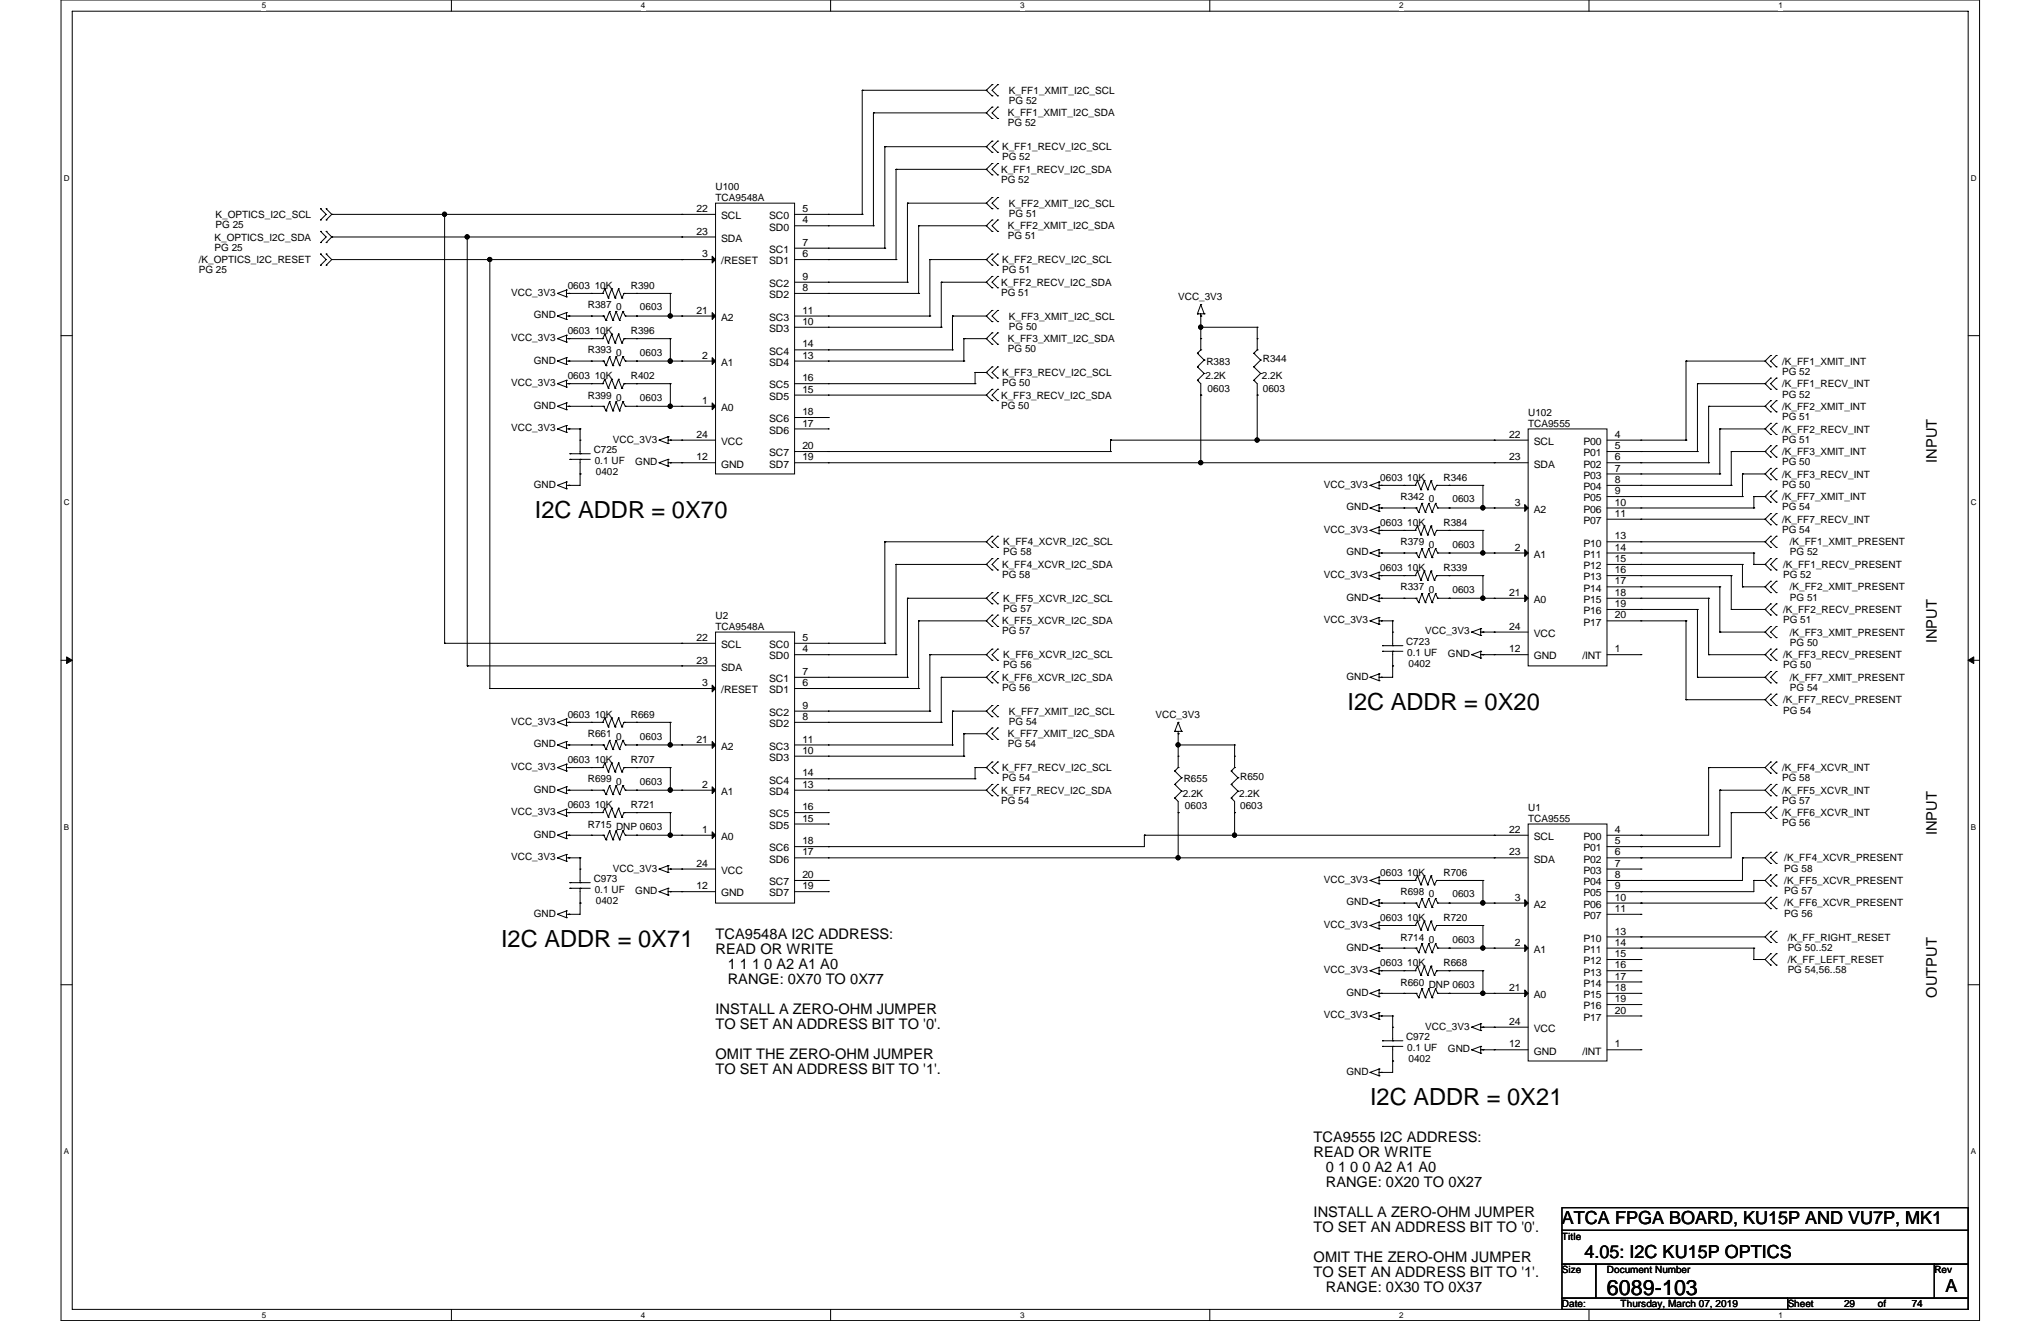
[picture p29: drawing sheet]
<svg xmlns="http://www.w3.org/2000/svg" width="432mm" height="279mm" viewBox="0 0 432 279" stroke-linecap="round" stroke-linejoin="round" font-family="sans-serif">
<defs><g id="words">
<g font-size="5">
<text x="113.2" y="109.5">I2C ADDR = 0X70</text>
<text x="285.1" y="150.1">I2C ADDR = 0X20</text>
<text x="106" y="200.2">I2C ADDR = 0X71</text>
<text x="289.9" y="233.7">I2C ADDR = 0X21</text>
</g>
<text font-size="4.5" x="340" y="273.9">6089-103</text>
<g font-size="3.8">
<text x="330.5" y="258.8">ATCA FPGA BOARD, KU15P AND VU7P, MK1</text>
<text x="335.2" y="266">4.05: I2C KU15P OPTICS</text>
<text x="411.6" y="273.2">A</text>
</g>
<g font-size="3.1">
<text x="409.7" y="97.9" transform="rotate(-90 409.7 97.9)">INPUT</text>
<text x="409.7" y="136.1" transform="rotate(-90 409.7 136.1)">INPUT</text>
<text x="409.7" y="176.7" transform="rotate(-90 409.7 176.7)">INPUT</text>
<text x="151.4" y="198.5">TCA9548A I2C ADDRESS:</text>
<text x="151.4" y="201.7">READ OR WRITE</text>
<text x="154" y="204.9">1 1 1 0 A2 A1 A0</text>
<text x="154" y="208.1">RANGE: 0X70 TO 0X77</text>
<text x="151.4" y="214.4">INSTALL A ZERO-OHM JUMPER</text>
<text x="409.7" y="211" transform="rotate(-90 409.7 211)">OUTPUT</text>
<text x="151.4" y="217.6">TO SET AN ADDRESS BIT TO '0'.</text>
<text x="151.4" y="223.9">OMIT THE ZERO-OHM JUMPER</text>
<text x="151.4" y="227.1">TO SET AN ADDRESS BIT TO '1'.</text>
<text x="277.9" y="241.6">TCA9555 I2C ADDRESS:</text>
<text x="277.9" y="244.7">READ OR WRITE</text>
<text x="280.5" y="247.9">0 1 0 0 A2 A1 A0</text>
<text x="280.5" y="251.1">RANGE: 0X20 TO 0X27</text>
<text x="277.9" y="257.4">INSTALL A ZERO-OHM JUMPER</text>
<text x="277.9" y="260.6">TO SET AN ADDRESS BIT TO '0'.</text>
<text x="277.9" y="267">OMIT THE ZERO-OHM JUMPER</text>
<text x="277.9" y="270.1">TO SET AN ADDRESS BIT TO '1'.</text>
<text x="280.5" y="273.3">RANGE: 0X30 TO 0X37</text>
</g>
<g font-size="2.2">
<text x="147.4" y="44.8">22</text>
<text x="152.6" y="46.4">SCL</text>
<text x="162.7" y="46.4">SC0</text>
<text x="169.8" y="47.2">4</text>
<text x="169.8" y="44.8">5</text>
<text x="147.4" y="49.6">23</text>
<text x="152.6" y="51.1">SDA</text>
<text x="162.7" y="48.8">SD0</text>
<text x="162.7" y="53.5">SC1</text>
<text x="169.8" y="52">7</text>
<text x="148.5" y="54.4">3</text>
<text x="152.6" y="55.9">/RESET</text>
<text x="162.7" y="55.9">SD1</text>
<text x="169.8" y="54.4">6</text>
<text x="169.8" y="59.2">9</text>
<text x="162.7" y="63.1">SD2</text>
<text x="162.7" y="60.7">SC2</text>
<text x="169.8" y="61.6">8</text>
<text x="147.4" y="66.3">21</text>
<text x="152.6" y="67.9">A2</text>
<text x="162.7" y="70.2">SD3</text>
<text x="162.7" y="67.9">SC3</text>
<text x="169.8" y="68.7">10</text>
<text x="169.8" y="66.3">11</text>
<text x="148.5" y="75.9">2</text>
<text x="152.6" y="77.4">A1</text>
<text x="162.7" y="77.4">SD4</text>
<text x="162.7" y="75">SC4</text>
<text x="169.8" y="75.9">13</text>
<text x="169.8" y="73.5">14</text>
<text x="162.7" y="82.2">SC5</text>
<text x="169.8" y="83.1">15</text>
<text x="169.8" y="80.6">16</text>
<text x="148.5" y="85.4">1</text>
<text x="152.6" y="87">A0</text>
<text x="162.7" y="84.6">SD5</text>
<text x="162.7" y="89.3">SC6</text>
<text x="169.8" y="87.8">18</text>
<text x="147.4" y="92.6">24</text>
<text x="152.6" y="94.1">VCC</text>
<text x="162.7" y="91.7">SD6</text>
<text x="169.8" y="90.2">17</text>
<text x="169.8" y="95">20</text>
<text x="319.3" y="92.6">22</text>
<text x="324.5" y="94.1">SCL</text>
<text x="335" y="94.1">P00</text>
<text x="341.6" y="95">5</text>
<text x="341.6" y="92.6">4</text>
<text x="147.4" y="97.4">12</text>
<text x="152.6" y="98.9">GND</text>
<text x="162.7" y="98.9">SD7</text>
<text x="162.7" y="96.5">SC7</text>
<text x="169.8" y="97.4">19</text>
<text x="319.3" y="97.4">23</text>
<text x="324.5" y="98.9">SDA</text>
<text x="335" y="96.5">P01</text>
<text x="335" y="101.3">P03</text>
<text x="335" y="98.9">P02</text>
<text x="341.6" y="99.7">7</text>
<text x="341.6" y="97.4">6</text>
<text x="320.5" y="106.9">3</text>
<text x="335" y="106">P05</text>
<text x="335" y="103.7">P04</text>
<text x="341.6" y="104.5">9</text>
<text x="341.6" y="102.2">8</text>
<text x="341.6" y="106.9">10</text>
<text x="324.5" y="108.5">A2</text>
<text x="335" y="110.8">P07</text>
<text x="335" y="108.5">P06</text>
<text x="341.6" y="109.3">11</text>
<text x="320.5" y="116.5">2</text>
<text x="324.5" y="118">A1</text>
<text x="335" y="118">P11</text>
<text x="335" y="115.6">P10</text>
<text x="341.6" y="116.5">14</text>
<text x="341.6" y="114.1">13</text>
<text x="341.6" y="118.9">15</text>
<text x="335" y="122.8">P13</text>
<text x="335" y="120.4">P12</text>
<text x="335" y="125.1">P14</text>
<text x="341.6" y="121.2">16</text>
<text x="341.6" y="123.6">17</text>
<text x="319.3" y="126">21</text>
<text x="324.5" y="127.6">A0</text>
<text x="335" y="127.6">P15</text>
<text x="335" y="129.9">P16</text>
<text x="341.6" y="126">18</text>
<text x="341.6" y="130.8">20</text>
<text x="341.6" y="128.4">19</text>
<text x="147.4" y="135.6">22</text>
<text x="152.6" y="137.1">SCL</text>
<text x="162.7" y="137.1">SC0</text>
<text x="169.8" y="138">4</text>
<text x="169.8" y="135.6">5</text>
<text x="319.3" y="133.2">24</text>
<text x="319.3" y="138">12</text>
<text x="324.5" y="134.7">VCC</text>
<text x="335" y="132.3">P17</text>
<text x="341.6" y="138">1</text>
<text x="147.4" y="140.3">23</text>
<text x="152.6" y="141.9">SDA</text>
<text x="162.7" y="139.5">SD0</text>
<text x="169.8" y="142.7">7</text>
<text x="324.5" y="139.5">GND</text>
<text x="334.8" y="139.5">/INT</text>
<text x="148.5" y="145.1">3</text>
<text x="152.6" y="146.6">/RESET</text>
<text x="162.7" y="146.6">SD1</text>
<text x="162.7" y="144.3">SC1</text>
<text x="169.8" y="145.1">6</text>
<text x="169.8" y="149.9">9</text>
<text x="162.7" y="153.8">SD2</text>
<text x="162.7" y="151.4">SC2</text>
<text x="169.8" y="152.3">8</text>
<text x="147.4" y="157.1">21</text>
<text x="152.6" y="158.6">A2</text>
<text x="162.7" y="161">SD3</text>
<text x="162.7" y="158.6">SC3</text>
<text x="169.8" y="159.4">10</text>
<text x="169.8" y="157.1">11</text>
<text x="148.5" y="166.6">2</text>
<text x="162.7" y="165.7">SC4</text>
<text x="169.8" y="166.6">13</text>
<text x="169.8" y="164.2">14</text>
<text x="152.6" y="168.1">A1</text>
<text x="162.7" y="168.1">SD4</text>
<text x="162.7" y="172.9">SC5</text>
<text x="169.8" y="173.8">15</text>
<text x="169.8" y="171.4">16</text>
<text x="148.5" y="176.1">1</text>
<text x="152.6" y="177.7">A0</text>
<text x="162.7" y="175.3">SD5</text>
<text x="169.8" y="178.6">18</text>
<text x="319.3" y="176.1">22</text>
<text x="324.5" y="177.7">SCL</text>
<text x="335" y="177.7">P00</text>
<text x="341.6" y="178.6">5</text>
<text x="341.6" y="176.1">4</text>
<text x="147.4" y="183.3">24</text>
<text x="152.6" y="184.8">VCC</text>
<text x="162.7" y="182.5">SD6</text>
<text x="162.7" y="180.1">SC6</text>
<text x="169.8" y="180.9">17</text>
<text x="169.8" y="185.7">20</text>
<text x="319.3" y="180.9">23</text>
<text x="324.5" y="182.5">SDA</text>
<text x="335" y="180.1">P01</text>
<text x="335" y="184.8">P03</text>
<text x="335" y="182.5">P02</text>
<text x="341.6" y="183.3">7</text>
<text x="341.6" y="180.9">6</text>
<text x="341.6" y="185.7">8</text>
<text x="147.4" y="188.1">12</text>
<text x="152.6" y="189.6">GND</text>
<text x="162.7" y="189.6">SD7</text>
<text x="162.7" y="187.2">SC7</text>
<text x="169.8" y="188.1">19</text>
<text x="320.5" y="190.5">3</text>
<text x="335" y="189.6">P05</text>
<text x="335" y="187.2">P04</text>
<text x="341.6" y="188.1">9</text>
<text x="341.6" y="190.5">10</text>
<text x="324.5" y="192">A2</text>
<text x="335" y="194.4">P07</text>
<text x="335" y="192">P06</text>
<text x="341.6" y="192.9">11</text>
<text x="341.6" y="197.7">13</text>
<text x="320.5" y="200">2</text>
<text x="324.5" y="201.5">A1</text>
<text x="335" y="201.5">P11</text>
<text x="335" y="199.2">P10</text>
<text x="335" y="204">P12</text>
<text x="341.6" y="200">14</text>
<text x="341.6" y="202.4">15</text>
<text x="319.3" y="209.6">21</text>
<text x="335" y="206.3">P13</text>
<text x="335" y="208.7">P14</text>
<text x="341.6" y="204.8">16</text>
<text x="341.6" y="209.6">18</text>
<text x="341.6" y="207.2">17</text>
<text x="324.5" y="211.1">A0</text>
<text x="335" y="211.1">P15</text>
<text x="335" y="215.9">P17</text>
<text x="335" y="213.5">P16</text>
<text x="341.6" y="214.4">20</text>
<text x="341.6" y="212">19</text>
<text x="319.3" y="216.7">24</text>
<text x="319.3" y="221.5">12</text>
<text x="324.5" y="218.3">VCC</text>
<text x="341.6" y="221.5">1</text>
<text x="324.5" y="223.1">GND</text>
<text x="334.8" y="223.1">/INT</text>
</g>
<g font-size="2.1">
<text x="213.4" y="19.9">K_FF1_XMIT_I2C_SCL</text>
<text x="213.4" y="22">PG 52</text>
<text x="213.2" y="24.6">K_FF1_XMIT_I2C_SDA</text>
<text x="213.2" y="26.8">PG 52</text>
<text x="212" y="31.8">K_FF1_RECV_I2C_SCL</text>
<text x="212" y="33.9">PG 52</text>
<text x="151.4" y="40.1">U100</text>
<text x="211.8" y="36.5">K_FF1_RECV_I2C_SDA</text>
<text x="211.8" y="38.7">PG 52</text>
<text x="45.6" y="46.1">K_OPTICS_I2C_SCL</text>
<text x="151.4" y="42.5">TCA9548A</text>
<text x="213.4" y="43.7">K_FF2_XMIT_I2C_SCL</text>
<text x="213.4" y="45.8">PG 51</text>
<text x="45.4" y="50.9">K_OPTICS_I2C_SDA</text>
<text x="45.4" y="53">PG 25</text>
<text x="45.6" y="48.3">PG 25</text>
<text x="213.2" y="48.5">K_FF2_XMIT_I2C_SDA</text>
<text x="213.2" y="50.6">PG 51</text>
<text x="42" y="55.7">/K_OPTICS_I2C_RESET</text>
<text x="42" y="57.8">PG 25</text>
<text x="212" y="55.7">K_FF2_RECV_I2C_SCL</text>
<text x="212" y="57.8">PG 51</text>
<text x="108.2" y="62.6">VCC_3V3</text>
<text x="120.1" y="61.1">0603</text>
<text x="124.4" y="65.2">R387</text>
<text x="125.8" y="61.1">10K</text>
<text x="130.3" y="65.7">0</text>
<text x="133.5" y="61.1">R390</text>
<text x="135.4" y="65.7">0603</text>
<text x="211.8" y="60.4">K_FF2_RECV_I2C_SDA</text>
<text x="211.8" y="62.6">PG 51</text>
<text x="249.3" y="63.5">VCC_3V3</text>
<text x="112.9" y="67.4">GND</text>
<text x="120.1" y="70.7">0603</text>
<text x="125.8" y="70.7">10K</text>
<text x="133.5" y="70.7">R396</text>
<text x="213.4" y="67.6">K_FF3_XMIT_I2C_SCL</text>
<text x="213.4" y="69.7">PG 50</text>
<text x="108.2" y="72.1">VCC_3V3</text>
<text x="112.9" y="76.9">GND</text>
<text x="124.4" y="74.8">R393</text>
<text x="130.3" y="75.2">0</text>
<text x="135.4" y="75.2">0603</text>
<text x="213.2" y="72.3">K_FF3_XMIT_I2C_SDA</text>
<text x="213.2" y="74.5">PG 50</text>
<text x="255.2" y="77.1">R383</text>
<text x="267.2" y="76.7">R344</text>
<text x="377" y="77.1">/K_FF1_XMIT_INT</text>
<text x="108.2" y="81.7">VCC_3V3</text>
<text x="120.1" y="80.3">0603</text>
<text x="125.8" y="80.3">10K</text>
<text x="133.5" y="80.3">R402</text>
<text x="212" y="79.5">K_FF3_RECV_I2C_SCL</text>
<text x="212" y="81.7">PG 50</text>
<text x="255" y="80.3">2.2K</text>
<text x="255.5" y="82.9">0603</text>
<text x="267" y="80.3">2.2K</text>
<text x="267.2" y="82.9">0603</text>
<text x="377" y="79.3">PG 52</text>
<text x="377" y="81.9">/K_FF1_RECV_INT</text>
<text x="112.9" y="86.4">GND</text>
<text x="124.4" y="84.3">R399</text>
<text x="130.3" y="84.8">0</text>
<text x="135.4" y="84.8">0603</text>
<text x="211.8" y="84.3">K_FF3_RECV_I2C_SDA</text>
<text x="211.8" y="86.4">PG 50</text>
<text x="323.3" y="87.9">U102</text>
<text x="377" y="84.1">PG 52</text>
<text x="377" y="86.7">/K_FF2_XMIT_INT</text>
<text x="377" y="88.9">PG 51</text>
<text x="108.2" y="91.2">VCC_3V3</text>
<text x="125.6" y="95.8">C725</text>
<text x="129.7" y="93.6">VCC_3V3</text>
<text x="323.3" y="90.3">TCA9555</text>
<text x="377" y="91.5">/K_FF2_RECV_INT</text>
<text x="377" y="93.6">PG 51</text>
<text x="125.8" y="98.2">0.1 UF</text>
<text x="126.1" y="100.5">0402</text>
<text x="134.4" y="98.4">GND</text>
<text x="292" y="101.7">0603</text>
<text x="297.7" y="101.7">10K</text>
<text x="305.4" y="101.7">R346</text>
<text x="377" y="96.2">/K_FF3_XMIT_INT</text>
<text x="377" y="98.4">PG 50</text>
<text x="377" y="101">/K_FF3_RECV_INT</text>
<text x="112.9" y="103.2">GND</text>
<text x="280.1" y="103.2">VCC_3V3</text>
<text x="284.9" y="107.9">GND</text>
<text x="296.3" y="105.8">R342</text>
<text x="302.3" y="106.3">0</text>
<text x="307.3" y="106.3">0603</text>
<text x="377" y="103.2">PG 50</text>
<text x="377" y="105.8">/K_FF7_XMIT_INT</text>
<text x="377" y="107.9">PG 54</text>
<text x="280.1" y="112.7">VCC_3V3</text>
<text x="292" y="111.3">0603</text>
<text x="297.7" y="111.3">10K</text>
<text x="305.4" y="111.3">R384</text>
<text x="377" y="110.6">/K_FF7_RECV_INT</text>
<text x="377" y="112.7">PG 54</text>
<text x="212.3" y="115.4">K_FF4_XCVR_I2C_SCL</text>
<text x="212.3" y="117.5">PG 58</text>
<text x="284.9" y="117.5">GND</text>
<text x="296.3" y="115.4">R379</text>
<text x="302.3" y="115.8">0</text>
<text x="307.3" y="115.8">0603</text>
<text x="378.7" y="115.4">/K_FF1_XMIT_PRESENT</text>
<text x="378.7" y="117.5">PG 52</text>
<text x="212" y="120.1">K_FF4_XCVR_I2C_SDA</text>
<text x="212" y="122.3">PG 58</text>
<text x="280.1" y="122.3">VCC_3V3</text>
<text x="292" y="120.8">0603</text>
<text x="296.3" y="124.9">R337</text>
<text x="297.7" y="120.8">10K</text>
<text x="302.3" y="125.3">0</text>
<text x="305.4" y="120.8">R339</text>
<text x="307.3" y="125.3">0603</text>
<text x="377.2" y="120.1">/K_FF1_RECV_PRESENT</text>
<text x="377.2" y="122.3">PG 52</text>
<text x="378.7" y="124.9">/K_FF2_XMIT_PRESENT</text>
<text x="151.4" y="130.9">U2</text>
<text x="212.3" y="127.3">K_FF5_XCVR_I2C_SCL</text>
<text x="212.3" y="129.4">PG 57</text>
<text x="280.1" y="131.8">VCC_3V3</text>
<text x="284.9" y="127">GND</text>
<text x="377.2" y="129.7">/K_FF2_RECV_PRESENT</text>
<text x="377.2" y="131.8">PG 51</text>
<text x="378.7" y="127">PG 51</text>
<text x="151.4" y="133.3">TCA9548A</text>
<text x="212" y="132">K_FF5_XCVR_I2C_SDA</text>
<text x="212" y="134.2">PG 57</text>
<text x="297.5" y="136.4">C723</text>
<text x="301.5" y="134.2">VCC_3V3</text>
<text x="378.7" y="134.5">/K_FF3_XMIT_PRESENT</text>
<text x="378.7" y="136.6">PG 50</text>
<text x="212" y="144">K_FF6_XCVR_I2C_SDA</text>
<text x="212.3" y="139.2">K_FF6_XCVR_I2C_SCL</text>
<text x="212.3" y="141.4">PG 56</text>
<text x="284.9" y="143.8">GND</text>
<text x="297.7" y="138.7">0.1 UF</text>
<text x="298" y="141.1">0402</text>
<text x="306.3" y="139">GND</text>
<text x="377.2" y="139.2">/K_FF3_RECV_PRESENT</text>
<text x="377.2" y="141.4">PG 50</text>
<text x="378.7" y="144">/K_FF7_XMIT_PRESENT</text>
<text x="212" y="146.1">PG 56</text>
<text x="377.2" y="148.8">/K_FF7_RECV_PRESENT</text>
<text x="378.7" y="146.1">PG 54</text>
<text x="108.2" y="153.3">VCC_3V3</text>
<text x="120.1" y="151.9">0603</text>
<text x="124.4" y="155.9">R661</text>
<text x="125.8" y="151.9">10K</text>
<text x="133.5" y="151.9">R669</text>
<text x="213.2" y="155.9">K_FF7_XMIT_I2C_SDA</text>
<text x="213.4" y="151.2">K_FF7_XMIT_I2C_SCL</text>
<text x="213.4" y="153.3">PG 54</text>
<text x="244.5" y="151.9">VCC_3V3</text>
<text x="377.2" y="150.9">PG 54</text>
<text x="112.9" y="158.1">GND</text>
<text x="120.1" y="161.4">0603</text>
<text x="125.8" y="161.4">10K</text>
<text x="130.3" y="156.4">0</text>
<text x="133.5" y="161.4">R707</text>
<text x="135.4" y="156.4">0603</text>
<text x="213.2" y="158.1">PG 54</text>
<text x="108.2" y="162.9">VCC_3V3</text>
<text x="112.9" y="167.6">GND</text>
<text x="124.4" y="165.5">R699</text>
<text x="130.3" y="165.9">0</text>
<text x="135.4" y="165.9">0603</text>
<text x="211.8" y="167.9">K_FF7_RECV_I2C_SDA</text>
<text x="212" y="163.1">K_FF7_RECV_I2C_SCL</text>
<text x="212" y="165.2">PG 54</text>
<text x="250.4" y="165.5">R655</text>
<text x="262.4" y="165">R650</text>
<text x="377" y="163.1">/K_FF4_XCVR_INT</text>
<text x="377" y="165.2">PG 58</text>
<text x="377" y="167.9">/K_FF5_XCVR_INT</text>
<text x="108.2" y="172.4">VCC_3V3</text>
<text x="120.1" y="171">0603</text>
<text x="125.8" y="171">10K</text>
<text x="133.5" y="171">R721</text>
<text x="211.8" y="170">PG 54</text>
<text x="250.2" y="168.6">2.2K</text>
<text x="250.7" y="171.2">0603</text>
<text x="262.2" y="168.6">2.2K</text>
<text x="262.4" y="171.2">0603</text>
<text x="323.3" y="171.4">U1</text>
<text x="323.3" y="173.8">TCA9555</text>
<text x="377" y="170">PG 57</text>
<text x="377" y="172.6">/K_FF6_XCVR_INT</text>
<text x="112.9" y="177.2">GND</text>
<text x="124.4" y="175">R715 DNP 0603</text>
<text x="377" y="174.8">PG 56</text>
<text x="108.2" y="181.9">VCC_3V3</text>
<text x="129.7" y="184.4">VCC_3V3</text>
<text x="292" y="185.3">0603</text>
<text x="297.7" y="185.3">10K</text>
<text x="305.4" y="185.3">R706</text>
<text x="377.5" y="182.2">/K_FF4_XCVR_PRESENT</text>
<text x="377.5" y="184.4">PG 58</text>
<text x="125.6" y="186.5">C973</text>
<text x="125.8" y="188.9">0.1 UF</text>
<text x="126.1" y="191.3">0402</text>
<text x="134.4" y="189.1">GND</text>
<text x="280.1" y="186.7">VCC_3V3</text>
<text x="284.9" y="191.5">GND</text>
<text x="296.3" y="189.4">R698</text>
<text x="302.3" y="189.8">0</text>
<text x="307.3" y="189.8">0603</text>
<text x="377.5" y="187">/K_FF5_XCVR_PRESENT</text>
<text x="377.5" y="189.1">PG 57</text>
<text x="377.5" y="191.7">/K_FF6_XCVR_PRESENT</text>
<text x="112.9" y="193.9">GND</text>
<text x="280.1" y="196.3">VCC_3V3</text>
<text x="292" y="194.9">0603</text>
<text x="297.7" y="194.9">10K</text>
<text x="305.4" y="194.9">R720</text>
<text x="377.5" y="193.9">PG 56</text>
<text x="284.9" y="201">GND</text>
<text x="296.3" y="198.9">R714</text>
<text x="302.3" y="199.4">0</text>
<text x="307.3" y="199.4">0603</text>
<text x="378.2" y="198.9">/K_FF_RIGHT_RESET</text>
<text x="378.2" y="201">PG 50..52</text>
<text x="378.2" y="203.7">/K_FF_LEFT_RESET</text>
<text x="280.1" y="205.8">VCC_3V3</text>
<text x="292" y="204.4">0603</text>
<text x="296.3" y="208.4">R660 DNP 0603</text>
<text x="297.7" y="204.4">10K</text>
<text x="305.4" y="204.4">R668</text>
<text x="378.2" y="205.8">PG 54,56..58</text>
<text x="280.1" y="215.4">VCC_3V3</text>
<text x="284.9" y="210.6">GND</text>
<text x="297.5" y="219.9">C972</text>
<text x="301.5" y="217.8">VCC_3V3</text>
<text x="284.9" y="227.3">GND</text>
<text x="297.7" y="222.3">0.1 UF</text>
<text x="298" y="224.7">0402</text>
<text x="306.3" y="222.5">GND</text>
<text x="330.5" y="262.2">Title</text>
<text x="330.5" y="269.3">Size</text>
<text x="340" y="269.3">Document Number</text>
<text x="409.2" y="269.3">Rev</text>
<text x="330.5" y="276.5">Date:</text>
<text x="342.9" y="276.5">Thursday, March 07, 2019</text>
<text x="378.2" y="276.5">Sheet</text>
<text x="390.1" y="276.5">29</text>
<text x="397.3" y="276.5">of</text>
<text x="404.5" y="276.5">74</text>
</g>
<g font-size="1.7">
<text x="55.4" y="1.8">5</text>
<text x="135.6" y="1.8">4</text>
<text x="215.8" y="1.8">3</text>
<text x="296" y="1.8">2</text>
<text x="376.3" y="1.8">1</text>
<text x="13.5" y="38.2">D</text>
<text x="417" y="38.2">D</text>
<text x="13.5" y="106.8">C</text>
<text x="417" y="106.8">C</text>
<text x="13.5" y="175.5">B</text>
<text x="417" y="175.5">B</text>
<text x="13.5" y="244.1">A</text>
<text x="417" y="244.1">A</text>
<text x="55.4" y="278.7">5</text>
<text x="135.6" y="278.7">4</text>
<text x="215.8" y="278.7">3</text>
<text x="296" y="278.7">2</text>
<text x="376.3" y="278.7">1</text>
</g>
</g></defs>
<path d="M12.9 0h405.9v279.3h-405.9zM15.3 2.4h401.1v274.5h-401.1z" fill="none" stroke="#000" stroke-width=".21"/>
<g fill="#fff">
<path d="M55.4 .3h.9v1.9h-.9z"/>
<path d="M55.4 277.2h.9v1.9h-.9z"/>
</g>
<path d="M95.5 0v2.4M95.5 276.9v2.4" fill="none" stroke="#000" stroke-width=".21"/>
<g fill="#fff">
<path d="M135.6 .3h.9v1.9h-.9z"/>
<path d="M135.6 277.2h.9v1.9h-.9z"/>
</g>
<path d="M175.7 0v2.4M175.7 276.9v2.4" fill="none" stroke="#000" stroke-width=".21"/>
<g fill="#fff">
<path d="M215.8 .3h.9v1.9h-.9z"/>
<path d="M215.8 277.2h.9v1.9h-.9z"/>
</g>
<path d="M255.9 0v2.4M255.9 276.9v2.4" fill="none" stroke="#000" stroke-width=".21"/>
<g fill="#fff">
<path d="M296 .3h1v1.9h-1z"/>
<path d="M296 277.2h1v1.9h-1z"/>
</g>
<path d="M336.2 0v2.4M336.2 276.9v2.4" fill="none" stroke="#000" stroke-width=".21"/>
<g fill="#fff">
<path d="M376.3 .3h.9v1.9h-.9z"/>
<path d="M376.3 277.2h.9v1.9h-.9z"/>
<path d="M13.5 36.7h1.2v1.9h-1.2z"/>
<path d="M417 36.7h1.2v1.9h-1.2z"/>
<path d="M13.5 105.3h1.2v1.9h-1.2z"/>
<path d="M417 105.3h1.2v1.9h-1.2z"/>
</g>
<path d="M12.9 71h2.4M416.4 71h2.4" fill="none" stroke="#000" stroke-width=".21"/>
<g fill="#fff">
<path d="M13.5 173.9h1.1v2h-1.1z"/>
<path d="M417 173.9h1.1v2h-1.1z"/>
</g>
<path d="M12.9 139.7h2.4M416.4 139.7h2.4" fill="none" stroke="#000" stroke-width=".21"/>
<path d="M14.1 138.9v1.4l1.2-.6zM416.4 139.7l1.2 .6v-1.4z" fill="#000" stroke="#000" stroke-width=".21"/>
<g fill="#fff">
<path d="M13.5 242.6h1.1v1.9h-1.1z"/>
<path d="M417 242.6h1.1v1.9h-1.1z"/>
</g>
<g fill="none" stroke="#000" stroke-width=".21">
<path d="M182.4 19.1h.1M182.4 19.1v26.2M182.4 19.1h26.3M208.7 19.1l1.2 1.2M208.7 19.1h.1M209.9 17.9h.1M209.9 17.9l-1.2 1.2M211.1 17.9h.1M211.1 17.9l-1.2 1.2 1.2 1.2M184.8 23.9h.1M184.8 23.9v23.9M184.8 23.9h23.9"/>
<path d="M187.2 31h.1M187.2 31v21.5M187.2 31h21.5M189.6 35.8h.1M189.6 35.8v19.1M189.6 35.8h19.1M208.7 23.9l1.2 1.2M208.7 35.8l1.2 1.2M208.7 31l1.2 1.2M208.7 35.8h.1M208.7 31h.1M208.7 23.9h.1"/>
<path d="M209.9 22.6h.1M209.9 25.1h.1M209.9 20.3h.1M209.9 34.6h.1M209.9 37h.1M209.9 29.8h.1M209.9 32.2h.1M209.9 22.6l-1.2 1.3M209.9 34.6l-1.2 1.2M209.9 29.8l-1.2 1.2M211.1 25.1h.1M211.1 22.6h.1"/>
<path d="M211.1 20.3h.1M211.1 37h.1M211.1 34.6h.1M211.1 32.2h.1M211.1 29.8h.1M211.1 22.6l-1.2 1.3 1.2 1.2M211.1 34.6l-1.2 1.2 1.2 1.2M211.1 29.8l-1.2 1.2 1.2 1.2M67.8 46.5h.1M67.8 44.2h.1M67.8 51.3h.1M67.8 48.9h.1"/>
<path d="M67.8 56.1h.1M67.8 53.7h.1M67.8 44.2l1.2 1.1-1.2 1.2M67.8 48.9l1.2 1.2-1.2 1.2M67.8 53.7l1.2 1.2-1.2 1.2M69 44.2h.1M69 46.5h.1M69 48.9h.1M69 51.3h.1M69 53.7h.1M69 56.1h.1M69 44.2l1.2 1.1"/>
<path d="M69 48.9l1.2 1.2M69 53.7l1.2 1.2M70.2 45.3l-1.2 1.2M70.2 50.1l-1.2 1.2M70.2 54.9l-1.2 1.2M70.2 45.3h.1M70.2 50.1h.1M70.2 45.3h81.2M70.2 50.1h81.2M70.2 54.9h81.2M94.1 45.3h.1M94.1 45.3v90.8"/>
<path d="M98.8 50.1h.1M98.8 50.1v90.7M103.6 54.9h.1M103.6 54.9v90.7M144.2 50.1h.1M144.2 45.3h.1M144.2 54.9h.1M151.4 43h16.7v57.2h-16.7zM168.1 47.8h16.7M168.1 54.9h21.5M168.1 52.5h19.1M168.1 59.7h23.9"/>
<path d="M175.3 47.8h.1M175.3 54.9h.1M175.3 45.3h.1M175.3 52.5h.1M175.3 59.7h.1M182.4 45.3h.1M182.4 45.3h-14.3M184.8 47.8h.1M187.2 52.5h.1M189.6 54.9h.1M192 59.7h.1M192 43h.1"/>
<path d="M192 43v16.7M192 43h16.7M194.4 47.8h.1M194.4 47.8h14.3M194.4 47.8v14.3M196.7 54.9h.1M196.7 54.9h12M196.7 54.9v11.9M199.1 59.7h.1M199.1 59.7h9.6M199.1 59.7v9.5M208.7 43l1.2 1.2"/>
<path d="M208.7 47.8l1.2 1.1M208.7 54.9l1.2 1.2M208.7 59.7l1.2 1.2M208.7 59.7h.1M208.7 54.9h.1M208.7 47.8h.1M208.7 43h.1M209.9 41.8h.1M209.9 44.2h.1M209.9 46.5h.1M209.9 48.9h.1M209.9 53.7h.1"/>
<path d="M209.9 56.1h.1M209.9 58.5h.1M209.9 41.8l-1.2 1.2M209.9 46.5l-1.2 1.3M209.9 53.7l-1.2 1.2M209.9 58.5l-1.2 1.2M211.1 44.2h.1M211.1 41.8h.1M211.1 48.9h.1M211.1 46.5h.1M211.1 56.1h.1M211.1 53.7h.1"/>
<path d="M211.1 58.5h.1M211.1 41.8l-1.2 1.2 1.2 1.2M211.1 46.5l-1.2 1.3 1.2 1.1M211.1 53.7l-1.2 1.2 1.2 1.2M211.1 58.5l-1.2 1.2 1.2 1.2M117.9 62.1h.1M117.9 66.8h.1M117.9 71.6h.1M117.9 76.4h.1M117.9 62.1l1.9 .7M117.9 66.8l1.9 .8M117.9 71.6l1.9 .7"/>
<path d="M117.9 76.4l1.9 .7M119.8 61.3h.1M119.8 62.8h.1M119.8 66.1h.1M119.8 67.6h.1M119.8 70.9h.1M119.8 72.3h.1M119.8 75.6h.1M119.8 77.1h.1M119.8 61.3v1.5M119.8 66.1v1.5M119.8 70.9v1.4"/>
<path d="M119.8 75.6v1.5M119.8 61.3l-1.9 .8M119.8 66.1l-1.9 .7M119.8 70.9l-1.9 .7M119.8 75.6l-1.9 .8M120.4 62.1h.1M120.4 66.8h.1M120.4 71.6h.1M120.4 76.4h.1M125.1 76.4h.1M125.1 66.8h.1M125.1 62.1h.1"/>
<path d="M125.1 71.6h.1M127.5 62.1h-7.7M127.5 71.6h-7.7M127.5 62.1h.1M127.5 71.6h.1M127.7 76.4h.1M127.7 76.4h-7.9M127.7 76.4l.5 .9M127.7 66.8h.1M127.7 66.8h-7.9M127.7 66.8l.5 1M128 61.1h.1"/>
<path d="M128 70.7h.1M128 61.1l.7 1.9M128 61.1l-.5 1M128 70.7l.7 1.9M128 70.7l-.5 .9M128.2 77.3h.1M128.2 67.8h.1M128.7 63h.1M128.7 72.6h.1M128.9 75.4h.1M128.9 75.4l-.7 1.9M128.9 75.4l.8 1.9"/>
<path d="M128.9 65.9h.1M128.9 65.9l-.7 1.9M128.9 65.9l.8 1.9M129.4 61.1h.1M129.4 70.7h.1M129.4 61.1l.7 1.9M129.4 61.1l-.7 1.9M129.4 70.7l.7 1.9M129.4 70.7l-.7 1.9M129.7 67.8h.1M129.7 77.3h.1M130.1 63h.1"/>
<path d="M130.1 72.6h.1M130.3 75.4h.1M130.3 75.4l-.6 1.9M130.3 75.4l.8 1.9M130.3 65.9h.1M130.3 65.9l-.6 1.9M130.3 65.9l.8 1.9M130.9 61.1h.1M130.9 70.7h.1M130.9 61.1l.7 1.9M130.9 61.1l-.8 1.9M130.9 70.7l.7 1.9"/>
<path d="M130.9 70.7l-.8 1.9M131.1 77.3h.1M131.1 67.8h.1M131.6 63h.1M131.6 72.6h.1M131.8 65.9h.1M131.8 65.9l-.7 1.9M131.8 65.9l.5 .9M131.8 75.4h.1M131.8 75.4l-.7 1.9M131.8 75.4l.5 1M132 62.1h.1"/>
<path d="M132 71.6h.1M132 62.1h9.8M132 62.1l-.4 .9M132 71.6l-.4 1M132.3 66.8h.1M132.3 66.8h19.1M132.3 76.4h19.1M132.3 76.4h.1M134.7 76.4h.1M134.7 66.8h.1M134.7 62.1h.1M134.7 71.6h.1"/>
<path d="M141.8 71.6h.1M141.8 76.4h.1M141.8 71.6h-9.8M141.8 71.6v4.8M141.8 62.1h.1M141.8 66.8h.1M141.8 62.1v4.7M144.2 76.4h.1M144.2 66.8h.1M168.1 62.1h26.3M168.1 66.8h28.6M168.1 76.4h35.8"/>
<path d="M168.1 69.2h31M168.1 74h33.4M175.3 62.1h.1M175.3 69.2h.1M175.3 76.4h.1M175.3 66.8h.1M175.3 74h.1M194.4 62.1h.1M196.7 66.8h.1M199.1 69.2h.1M201.5 74h.1M201.5 66.8h.1"/>
<path d="M201.5 66.8h7.2M201.5 66.8v7.2M203.9 76.4h.1M203.9 71.6h.1M203.9 71.6h4.8M203.9 71.6v4.8M206.3 78.8h.1M206.3 78.8v2.4M206.3 78.8h2.4M208.7 66.8l1.2 1.2M208.7 71.6l1.2 1.2M208.7 78.8l1.2 1.2"/>
<path d="M208.7 78.8h.1M208.7 71.6h.1M208.7 66.8h.1M209.9 60.9h.1M209.9 65.7h.1M209.9 68h.1M209.9 70.4h.1M209.9 72.8h.1M209.9 77.6h.1M209.9 80h.1M209.9 65.7l-1.2 1.1M209.9 70.4l-1.2 1.2"/>
<path d="M209.9 77.6l-1.2 1.2M211.1 60.9h.1M211.1 68h.1M211.1 65.7h.1M211.1 72.8h.1M211.1 70.4h.1M211.1 80h.1M211.1 77.6h.1M211.1 65.7l-1.2 1.1 1.2 1.2M211.1 70.4l-1.2 1.2 1.2 1.2M211.1 77.6l-1.2 1.2 1.2 1.2M253.3 77.6h.1"/>
<path d="M253.3 74.7h.1M253.3 77.6l1.5 1.4M253.3 74.7l1.5 1.5M253.3 66.4h.1M253.3 66.4h1.5M254 69.2h.1M254 69.2h12M254 74h.1M254 71.6h.1M254 74l-.7 .7M254 66.8h.1M254 64.4h.1"/>
<path d="M254 66.4v7.6M254 64.4l.8 2M254 64.4l-.7 2M254.8 79h.1M254.8 76.2h.1M254.8 79l-1.5 1.4M254.8 76.2l-1.5 1.4M254.8 66.4h.1M265.3 77.6h.1M265.3 74.7h.1M265.3 77.6l1.4 1.4M265.3 74.7l1.4 1.5"/>
<path d="M266 74h.1M266 71.6h.1M266 69.2h.1M266 74l-.7 .7M266 69.2v4.8M266.7 79h.1M266.7 76.2h.1M266.7 79l-1.4 1.4M266.7 76.2l-1.4 1.4M356.7 76.4h.1M356.7 76.4h16.7M356.7 76.4v16.7"/>
<path d="M373.4 76.4l1.2 1.2M373.4 76.4h.1M374.6 75.2h.1M374.6 77.6h.1M374.6 80h.1M374.6 75.2l-1.2 1.2M374.6 80l-1.2 1.2M375.8 77.6h.1M375.8 75.2h.1M375.8 80h.1M375.8 75.2l-1.2 1.2 1.2 1.2M375.8 80l-1.2 1.2 1.2 1.1"/>
<path d="M117.9 81.2h.1M117.9 85.9h.1M117.9 90.7h.1M117.9 81.2l1.9 .7M117.9 85.9l1.9 .8M117.9 90.7l1.9 .7M119.8 80.4h.1M119.8 81.9h.1M119.8 85.2h.1M119.8 86.7h.1M119.8 91.4h.1M119.8 90h.1"/>
<path d="M119.8 80.4v1.5M119.8 85.2v1.5M119.8 90v1.4M119.8 80.4l-1.9 .8M119.8 85.2l-1.9 .7M119.8 90l-1.9 .7M120.4 81.2h.1M120.4 85.9h.1M120.4 90.7h.1M120.6 97.2h.1M120.6 96h.1M120.6 97.2h4.3"/>
<path d="M120.6 96h4.3M122.7 93.1h.1M122.7 90.7h.1M122.7 90.7h-2.9M122.7 90.7v5.3M122.7 96h.1M122.7 97.2h.1M122.7 97.2v5.5h-2.9M125.1 85.9h.1M125.1 81.2h.1M127.5 81.2h-7.7M127.5 81.2h.1"/>
<path d="M127.7 85.9h.1M127.7 85.9h-7.9M127.7 85.9l.5 1M128 80.2h.1M128 80.2l.7 1.9M128 80.2l-.5 1M128.2 86.9h.1M128.7 82.1h.1M128.9 85h.1M128.9 85l-.7 1.9M128.9 85l.8 1.9M129.4 80.2h.1"/>
<path d="M129.4 80.2l.7 1.9M129.4 80.2l-.7 1.9M129.7 86.9h.1M130.1 82.1h.1M130.3 85h.1M130.3 85l-.6 1.9M130.3 85l.8 1.9M130.9 80.2h.1M130.9 80.2l.7 1.9M130.9 80.2l-.8 1.9M131.1 86.9h.1M131.6 82.1h.1"/>
<path d="M131.8 85h.1M131.8 85l-.7 1.9M131.8 85l.5 .9M132 81.2h.1M132 81.2l-.4 .9M132.3 85.9h.1M132.3 85.9h19.1M134.7 85.9h.1M134.7 81.2h.1M139.4 93.1h.1M139.4 97.9h.1M139.4 93.1l2 .7"/>
<path d="M139.4 97.9l2 .7M141.4 93.8h.1M141.4 92.4h.1M141.4 98.6h.1M141.4 97.2h.1M141.4 92.4v1.4M141.4 97.2v1.4M141.4 92.4l-2 .7M141.4 97.2l-2 .7M141.8 93.1h.1M141.8 97.9h.1M141.8 81.2h.1"/>
<path d="M141.8 85.9h.1M141.8 81.2h-9.8M141.8 81.2v4.7M144.2 85.9h.1M144.2 93.1h.1M144.2 97.9h.1M151.4 93.1h-10M151.4 97.9h-10M168.1 81.2h38.2M168.1 90.7h7.2M168.1 97.9h155.2M168.1 83.6h40.6"/>
<path d="M168.1 88.3h7.2M168.1 95.5h66.9M175.3 83.6h.1M175.3 90.7h.1M175.3 97.9h.1M175.3 81.2h.1M175.3 88.3h.1M175.3 95.5h.1M206.3 81.2h.1M208.7 83.6l1.2 1.2M208.7 83.6h.1M209.9 82.3h.1"/>
<path d="M209.9 84.8h.1M209.9 82.3l-1.2 1.3M211.1 84.8h.1M211.1 82.3h.1M211.1 82.3l-1.2 1.3 1.2 1.2M234.9 93.1h.1M234.9 93.1v2.4M235 95.5h.1M253.3 80.4h.1M253.3 80.4l.7 .8v16.7M254 83.6h.1M254 97.9h.1"/>
<path d="M265.3 80.4h.1M265.3 80.4l.7 .8v11.9M266 83.6h.1M266 93.1h.1M316.1 97.9h.1M316.1 93.1h.1M323.3 90.7h16.7v50.1h-16.7zM323.3 93.1h-88.4M340 93.1h16.7M340 97.9h21.5M340 95.5h19.1M347.2 95.5h.1"/>
<path d="M347.2 93.1h.1M347.2 97.9h.1M356.7 93.1h.1M359.1 95.5h.1M359.1 81.2h.1M359.1 81.2h14.3M359.1 81.2v14.3M361.5 97.9h.1M361.5 85.9h.1M361.5 85.9h11.9M361.5 85.9v12M363.9 90.7h.1"/>
<path d="M363.9 90.7h9.5M363.9 90.7v9.5M366.3 95.5h.1M366.3 95.5h7.1M366.3 95.5v7.2M373.4 81.2l1.2 1.1M373.4 85.9l1.2 1.2M373.4 90.7l1.2 1.2M373.4 95.5l1.2 1.2M373.4 95.5h.1M373.4 90.7h.1M373.4 85.9h.1"/>
<path d="M373.4 81.2h.1M374.6 82.3h.1M374.6 84.8h.1M374.6 87.1h.1M374.6 89.5h.1M374.6 91.9h.1M374.6 94.3h.1M374.6 96.7h.1M374.6 99.1h.1M374.6 84.8l-1.2 1.1M374.6 89.5l-1.2 1.2M374.6 94.3l-1.2 1.2"/>
<path d="M374.6 99.1l-1.2 1.1M375.8 82.3h.1M375.8 87.1h.1M375.8 84.8h.1M375.8 91.9h.1M375.8 89.5h.1M375.8 96.7h.1M375.8 94.3h.1M375.8 99.1h.1M375.8 84.8l-1.2 1.1 1.2 1.2M375.8 89.5l-1.2 1.2 1.2 1.2M375.8 94.3l-1.2 1.2 1.2 1.2"/>
<path d="M375.8 99.1l-1.2 1.1 1.2 1.3M117.9 102.7h.1M117.9 102.7l1.9 .7M119.8 101.9h.1M119.8 103.4h.1M119.8 101.9v1.5M119.8 101.9l-1.9 .8M120.4 102.7h.1M122.7 100.2h.1M187.2 114.6h.1M187.2 114.6h21.5M187.2 114.6v21.5"/>
<path d="M189.6 119.4h.1M189.6 119.4h19.1M189.6 119.4v19.1M208.7 119.4l1.2 1.2M208.7 114.6l1.2 1.2M208.7 119.4h.1M208.7 114.6h.1M209.9 118.2h.1M209.9 113.4h.1M209.9 115.8h.1M209.9 118.2l-1.2 1.2M209.9 113.4l-1.2 1.2"/>
<path d="M211.1 118.2h.1M211.1 115.8h.1M211.1 113.4h.1M211.1 118.2l-1.2 1.2 1.2 1.2M211.1 113.4l-1.2 1.2 1.2 1.2M289.9 102.7h.1M289.9 107.4h.1M289.9 112.2h.1M289.9 117h.1M289.9 102.7l1.9 .7M289.9 107.4l1.9 .8M289.9 112.2l1.9 .7"/>
<path d="M289.9 117l1.9 .7M291.8 101.9h.1M291.8 103.4h.1M291.8 106.7h.1M291.8 108.2h.1M291.8 111.5h.1M291.8 112.9h.1M291.8 116.2h.1M291.8 117.7h.1M291.8 101.9v1.5M291.8 106.7v1.5M291.8 111.5v1.4"/>
<path d="M291.8 116.2v1.5M291.8 101.9l-1.9 .8M291.8 106.7l-1.9 .7M291.8 111.5l-1.9 .7M291.8 116.2l-1.9 .8M292.2 102.7h.1M292.2 107.4h.1M292.2 112.2h.1M292.2 117h.1M297 102.7h.1M297 112.2h.1M297 117h.1"/>
<path d="M297 107.4h.1M299.4 112.2h.1M299.4 102.7h-7.6M299.4 112.2h-7.6M299.4 102.7h.1M299.6 117h.1M299.6 107.4h.1M299.6 107.4h-7.8M299.6 117h-7.8M299.6 117l.5 .9M299.6 107.4l.5 1M299.9 101.7h.1"/>
<path d="M299.9 101.7l.7 1.9M299.9 101.7l-.5 1M299.9 111.3h.1M299.9 111.3l.7 1.9M299.9 111.3l-.5 .9M300.1 117.9h.1M300.1 108.4h.1M300.6 113.2h.1M300.6 103.6h.1M300.8 116h.1M300.8 106.5h.1M300.8 116l-.7 1.9"/>
<path d="M300.8 116l.7 1.9M300.8 106.5l-.7 1.9M300.8 106.5l.7 1.9M301.3 111.3h.1M301.3 111.3l.7 1.9M301.3 111.3l-.7 1.9M301.3 101.7h.1M301.3 101.7l.7 1.9M301.3 101.7l-.7 1.9M301.5 117.9h.1M301.5 108.4h.1M302 103.6h.1"/>
<path d="M302 113.2h.1M302.3 116h.1M302.3 106.5h.1M302.3 116l-.8 1.9M302.3 116l.7 1.9M302.3 106.5l-.8 1.9M302.3 106.5l.7 1.9M302.8 111.3h.1M302.8 111.3l.6 1.9M302.8 111.3l-.8 1.9M302.8 101.7h.1M302.8 101.7l.6 1.9"/>
<path d="M302.8 101.7l-.8 1.9M303 117.9h.1M303 108.4h.1M303.4 113.2h.1M303.4 103.6h.1M303.7 116h.1M303.7 106.5h.1M303.7 116l-.7 1.9M303.7 116l.5 1M303.7 106.5l-.7 1.9M303.7 106.5l.5 .9M304 112.2h.1"/>
<path d="M304 112.2h9.7M304 112.2l-.6 1M304 102.7h.1M304 102.7h9.7M304 102.7l-.6 .9M304.2 117h.1M304.2 107.4h.1M304.2 107.4h19.1M304.2 117h19.1M306.6 102.7h.1M306.6 112.2h.1M306.6 117h.1"/>
<path d="M306.6 107.4h.1M313.7 107.4h.1M313.7 112.2h.1M313.7 117h.1M313.7 112.2v4.8M313.7 102.7h.1M313.7 102.7v4.7M316.1 117h.1M316.1 107.4h.1M340 102.7h26.3M340 107.4h31.1M340 117h31.1"/>
<path d="M340 100.2h23.9M340 105h28.6M340 109.8h33.4M340 114.6h33.4M340 119.4h28.6M347.2 100.2h.1M347.2 105h.1M347.2 109.8h.1M347.2 117h.1M347.2 102.7h.1M347.2 107.4h.1M347.2 114.6h.1"/>
<path d="M347.2 119.4h.1M363.9 100.2h.1M366.3 102.7h.1M368.6 105h.1M368.6 100.2h.1M368.6 119.4h.1M368.6 100.2h4.8M368.6 100.2v4.8M368.6 119.4v4.7M371.1 107.4h.1M371.1 105h.1M371.1 117h.1"/>
<path d="M371.1 119.4h.1M371.1 105h2.3M371.1 119.4h2.3M371.1 105v2.4M371.1 117v2.4M373.4 100.2l1.2 1.3M373.4 114.6l1.2 1.2M373.4 119.4l1.2 1.2M373.4 105l1.2 1.2M373.4 109.8l1.2 1.2M373.4 109.8h.1M373.4 105h.1"/>
<path d="M373.4 100.2h.1M373.4 114.6h.1M373.4 119.4h.1M374.6 101.5h.1M374.6 113.4h.1M374.6 115.8h.1M374.6 118.2h.1M374.6 103.8h.1M374.6 106.2h.1M374.6 108.6h.1M374.6 111h.1M374.6 113.4l-1.2 1.2"/>
<path d="M374.6 118.2l-1.2 1.2M374.6 103.8l-1.2 1.2M374.6 108.6l-1.2 1.2M375.8 101.5h.1M375.8 115.8h.1M375.8 113.4h.1M375.8 118.2h.1M375.8 106.2h.1M375.8 103.8h.1M375.8 111h.1M375.8 108.6h.1M375.8 113.4l-1.2 1.2 1.2 1.2"/>
<path d="M375.8 118.2l-1.2 1.2 1.2 1.2M375.8 103.8l-1.2 1.2 1.2 1.2M375.8 108.6l-1.2 1.2 1.2 1.2M94.1 136.1h.1M144.2 136.1h.1M151.4 133.7h16.7v57.3h-16.7zM151.4 136.1h-57.3M168.1 138.5h21.5M168.1 136.1h19.1M175.3 138.5h.1M175.3 136.1h.1M187.2 136.1h.1"/>
<path d="M189.6 138.5h.1M192 126.5h.1M192 126.5h16.7M192 126.5v16.8M194.4 131.3h.1M194.4 131.3h14.3M194.4 131.3v14.3M196.7 138.5h.1M196.7 138.5h12M196.7 138.5v11.9M208.7 126.5l1.2 1.2M208.7 131.3l1.2 1.2"/>
<path d="M208.7 138.5l1.2 1.2M208.7 138.5h.1M208.7 131.3h.1M208.7 126.5h.1M209.9 120.6h.1M209.9 125.3h.1M209.9 127.7h.1M209.9 130.1h.1M209.9 132.5h.1M209.9 137.3h.1M209.9 139.7h.1M209.9 125.3l-1.2 1.2"/>
<path d="M209.9 130.1l-1.2 1.2M209.9 137.3l-1.2 1.2M211.1 120.6h.1M211.1 127.7h.1M211.1 125.3h.1M211.1 132.5h.1M211.1 130.1h.1M211.1 139.7h.1M211.1 137.3h.1M211.1 125.3l-1.2 1.2 1.2 1.2M211.1 130.1l-1.2 1.2 1.2 1.2M211.1 137.3l-1.2 1.2 1.2 1.2"/>
<path d="M289.9 121.8h.1M289.9 126.5h.1M289.9 131.3h.1M289.9 121.8l1.9 .7M289.9 126.5l1.9 .8M289.9 131.3l1.9 .7M291.8 121h.1M291.8 122.5h.1M291.8 125.8h.1M291.8 127.3h.1M291.8 132h.1M291.8 130.6h.1"/>
<path d="M291.8 121v1.5M291.8 125.8v1.5M291.8 130.6v1.4M291.8 121l-1.9 .8M291.8 125.8l-1.9 .7M291.8 130.6l-1.9 .7M292.2 121.8h.1M292.2 126.5h.1M292.2 131.3h.1M292.5 137.8h.1M292.5 136.6h.1M292.5 137.8h4.3"/>
<path d="M292.5 136.6h4.3M294.6 131.3h.1M294.6 131.3h-2.8M294.6 131.3v5.3M294.6 136.6h.1M294.6 137.8h.1M294.6 133.7h.1M294.6 137.8v5.5h-2.8M297 121.8h.1M297 126.5h.1M299.4 121.8h.1M299.4 121.8h-7.6"/>
<path d="M299.6 126.5h.1M299.6 126.5h-7.8M299.6 126.5l.5 1M299.9 120.8h.1M299.9 120.8l.7 1.9M299.9 120.8l-.5 1M300.1 127.5h.1M300.6 122.7h.1M300.8 125.6h.1M300.8 125.6l-.7 1.9M300.8 125.6l.7 1.9M301.3 120.8h.1"/>
<path d="M301.3 120.8l.7 1.9M301.3 120.8l-.7 1.9M301.5 127.5h.1M302 122.7h.1M302.3 125.6h.1M302.3 125.6l-.8 1.9M302.3 125.6l.7 1.9M302.8 120.8h.1M302.8 120.8l.6 1.9M302.8 120.8l-.8 1.9M303 127.5h.1M303.4 122.7h.1"/>
<path d="M303.7 125.6h.1M303.7 125.6l-.7 1.9M303.7 125.6l.5 .9M304 121.8h.1M304 121.8l-.6 .9M304.2 126.5h.1M304.2 126.5h19.1M306.6 121.8h.1M306.6 126.5h.1M311.4 133.7h.1M311.4 138.5h.1M311.4 133.7l1.9 .7"/>
<path d="M311.4 138.5l1.9 .7M313.3 134.4h.1M313.3 133h.1M313.3 139.2h.1M313.3 137.8h.1M313.3 133v1.4M313.3 137.8v1.4M313.3 133l-1.9 .7M313.3 137.8l-1.9 .7M313.7 121.8h.1M313.7 126.5h.1M313.7 121.8h-9.7"/>
<path d="M313.7 121.8v4.7M313.7 133.7h.1M313.7 138.5h.1M316.1 126.5h.1M316.1 133.7h.1M316.1 138.5h.1M323.3 133.7h-10M323.3 138.5h-10M340 121.8h26.3M340 126.5h21.5M340 131.3h16.7M340 138.5h7.2"/>
<path d="M340 124.1h23.9M340 128.9h19.1M347.2 121.8h.1M347.2 126.5h.1M347.2 131.3h.1M347.2 124.1h.1M347.2 128.9h.1M347.2 138.5h.1M356.7 131.3h.1M356.7 131.3v16.7M359.1 128.9h.1M359.1 128.9v14.4"/>
<path d="M361.5 126.5h.1M361.5 138.5h.1M361.5 138.5h11.9M361.5 126.5v12M363.9 124.1h.1M363.9 133.7h.1M363.9 133.7h9.5M363.9 124.1v9.6M366.3 121.8h.1M366.3 128.9h.1M366.3 128.9h7.1M366.3 121.8v7.1"/>
<path d="M368.6 124.1h.1M368.6 124.1h4.8M373.4 124.1l1.2 1.2M373.4 128.9l1.2 1.2M373.4 133.7l1.2 1.2M373.4 138.5l1.2 1.2M373.4 124.1h.1M373.4 128.9h.1M373.4 133.7h.1M373.4 138.5h.1M374.6 120.6h.1M374.6 122.9h.1"/>
<path d="M374.6 125.3h.1M374.6 127.7h.1M374.6 130.1h.1M374.6 132.5h.1M374.6 134.9h.1M374.6 137.3h.1M374.6 139.7h.1M374.6 122.9l-1.2 1.2M374.6 127.7l-1.2 1.2M374.6 132.5l-1.2 1.2M374.6 137.3l-1.2 1.2M375.8 120.6h.1"/>
<path d="M375.8 125.3h.1M375.8 122.9h.1M375.8 130.1h.1M375.8 127.7h.1M375.8 134.9h.1M375.8 132.5h.1M375.8 139.7h.1M375.8 137.3h.1M375.8 122.9l-1.2 1.2 1.2 1.2M375.8 127.7l-1.2 1.2 1.2 1.2M375.8 132.5l-1.2 1.2 1.2 1.2M375.8 137.3l-1.2 1.2 1.2 1.2"/>
<path d="M98.8 140.8h.1M103.6 145.6h.1M117.9 152.8h.1M117.9 157.6h.1M117.9 152.8l1.9 .7M117.9 157.6l1.9 .7M119.8 152.1h.1M119.8 153.5h.1M119.8 156.8h.1M119.8 158.3h.1M119.8 152.1v1.4M119.8 156.8v1.5"/>
<path d="M119.8 152.1l-1.9 .7M119.8 157.6h7.9M119.8 156.8l-1.9 .8M120.4 152.8h.1M120.4 157.6h.1M125.1 157.6h.1M125.1 152.8h.1M127.5 152.8h-7.7M127.5 152.8h.1M127.7 157.6h.1M127.7 157.6l.5 .9M128 151.8h.1"/>
<path d="M128 151.8l.7 2M128 151.8l-.5 1M128.2 158.5h.1M128.7 153.8h.1M128.9 156.6h.1M128.9 156.6l-.7 1.9M128.9 156.6l.8 1.9M129.4 151.8h.1M129.4 151.8l.7 2M129.4 151.8l-.7 2M129.7 158.5h.1M130.1 153.8h.1"/>
<path d="M130.3 156.6h.1M130.3 156.6l-.6 1.9M130.3 156.6l.8 1.9M130.9 151.8h.1M130.9 151.8l.7 2M130.9 151.8l-.8 2M131.1 158.5h.1M131.6 153.8h.1M131.8 156.6h.1M131.8 156.6l-.7 1.9M131.8 156.6l.5 1M132 152.8h.1"/>
<path d="M132 152.8l-.4 1M132.3 157.6h19.1M132.3 157.6h.1M134.7 157.6h.1M134.7 152.8h.1M141.8 152.8h.1M141.8 157.6h.1M141.8 152.8h-9.8M141.8 152.8v4.8M144.2 140.8h.1M144.2 145.6h.1M144.2 157.6h.1"/>
<path d="M151.4 145.6h-47.8M151.4 140.8h-52.6M168.1 152.8h31M168.1 157.6h33.4M168.1 143.3h23.9M168.1 145.6h26.3M168.1 159.9h35.8M168.1 150.4h28.6M175.3 145.6h.1M175.3 152.8h.1M175.3 159.9h.1M175.3 143.3h.1"/>
<path d="M175.3 150.4h.1M175.3 157.6h.1M192 143.3h.1M194.4 145.6h.1M196.7 150.4h.1M199.1 152.8h.1M199.1 143.3h.1M199.1 143.3h9.6M199.1 143.3v9.5M201.5 157.6h.1M201.5 150.4h.1M201.5 150.4h7.2"/>
<path d="M201.5 150.4v7.2M203.9 159.9h.1M203.9 155.2h.1M203.9 155.2v4.7M203.9 155.2h4.8M208.7 143.3l1.2 1.1M208.7 150.4l1.2 1.2M208.7 155.2l1.2 1.2M208.7 155.2h.1M208.7 150.4h.1M208.7 143.3h.1M209.9 142h.1"/>
<path d="M209.9 144.4h.1M209.9 149.2h.1M209.9 151.6h.1M209.9 154h.1M209.9 156.4h.1M209.9 142l-1.2 1.3M209.9 149.2l-1.2 1.2M209.9 154l-1.2 1.2M211.1 144.4h.1M211.1 142h.1M211.1 151.6h.1M211.1 149.2h.1"/>
<path d="M211.1 156.4h.1M211.1 154h.1M211.1 142l-1.2 1.3 1.2 1.1M211.1 149.2l-1.2 1.2 1.2 1.2M211.1 154l-1.2 1.2 1.2 1.2M248.5 154.7h.1M248.5 154.7h1.5M249.3 157.6h.1M249.3 159.9h.1M249.3 155.2h.1M249.3 152.8h.1M249.3 154.7v7.6"/>
<path d="M249.3 152.8l.7 1.9M249.3 152.8l-.8 1.9M249.3 157.6h11.9M250 154.7h.1M261.2 159.9h.1M261.2 157.6h.1M261.2 157.6v4.7M289.9 143.3h.1M289.9 143.3l1.9 .7M291.8 142.5h.1M291.8 144h.1M291.8 142.5v1.5"/>
<path d="M291.8 142.5l-1.9 .8M292.2 143.3h.1M294.6 140.8h.1M356.7 148h.1M356.7 148h16.7M359.1 143.3h.1M359.1 143.3h14.3M373.4 143.3l1.2 1.1M373.4 148l1.2 1.2M373.4 143.3h.1M373.4 148h.1M374.6 142h.1"/>
<path d="M374.6 144.4h.1M374.6 146.8h.1M374.6 149.2h.1M374.6 142l-1.2 1.3M374.6 146.8l-1.2 1.2M375.8 144.4h.1M375.8 142h.1M375.8 149.2h.1M375.8 146.8h.1M375.8 142l-1.2 1.3 1.2 1.1M375.8 146.8l-1.2 1.2 1.2 1.2M117.9 162.3h.1"/>
<path d="M117.9 167.1h.1M117.9 171.9h.1M117.9 176.7h.1M117.9 162.3l1.9 .8M117.9 167.1l1.9 .8M117.9 171.9l1.9 .7M117.9 176.7l1.9 .7M119.8 161.6h.1M119.8 163.1h.1M119.8 166.4h.1M119.8 167.9h.1M119.8 171.2h.1"/>
<path d="M119.8 172.6h.1M119.8 175.9h.1M119.8 177.4h.1M119.8 161.6v1.5M119.8 166.4v1.5M119.8 171.2v1.4M119.8 175.9v1.5M119.8 162.3h7.7M119.8 161.6l-1.9 .7M119.8 167.1h7.9M119.8 166.4l-1.9 .7M119.8 171.9h7.7"/>
<path d="M119.8 171.2l-1.9 .7M119.8 176.7h7.9M119.8 175.9l-1.9 .8M120.4 162.3h.1M120.4 167.1h.1M120.4 171.9h.1M120.4 176.7h.1M125.1 176.7h.1M125.1 167.1h.1M125.1 171.9h.1M125.1 162.3h.1M127.5 171.9h.1"/>
<path d="M127.5 162.3h.1M127.7 167.1h.1M127.7 167.1l.5 1M127.7 176.7h.1M127.7 176.7l.5 .9M128 170.9h.1M128 161.4h.1M128 170.9l.7 1.9M128 170.9l-.5 1M128 161.4l.7 1.9M128 161.4l-.5 .9M128.2 177.6h.1"/>
<path d="M128.2 168.1h.1M128.7 172.8h.1M128.7 163.3h.1M128.9 175.7h.1M128.9 175.7l-.7 1.9M128.9 175.7l.8 1.9M128.9 166.2h.1M128.9 166.2l-.7 1.9M128.9 166.2l.8 1.9M129.4 170.9h.1M129.4 161.4h.1M129.4 170.9l.7 1.9"/>
<path d="M129.4 170.9l-.7 1.9M129.4 161.4l.7 1.9M129.4 161.4l-.7 1.9M129.7 168.1h.1M129.7 177.6h.1M130.1 172.8h.1M130.1 163.3h.1M130.3 175.7h.1M130.3 175.7l-.6 1.9M130.3 175.7l.8 1.9M130.3 166.2h.1M130.3 166.2l-.6 1.9"/>
<path d="M130.3 166.2l.8 1.9M130.9 170.9h.1M130.9 161.4h.1M130.9 170.9l.7 1.9M130.9 170.9l-.8 1.9M130.9 161.4l.7 1.9M130.9 161.4l-.8 1.9M131.1 177.6h.1M131.1 168.1h.1M131.6 172.8h.1M131.6 163.3h.1M131.8 166.2h.1"/>
<path d="M131.8 166.2l-.7 1.9M131.8 166.2l.5 .9M131.8 175.7h.1M131.8 175.7l-.7 1.9M131.8 175.7l.5 1M132 171.9h.1M132 162.3h.1M132 162.3h9.8M132 171.9h9.8M132 171.9l-.4 .9M132 162.3l-.4 1M132.3 167.1h.1"/>
<path d="M132.3 167.1h19.1M132.3 176.7h19.1M132.3 176.7h.1M134.7 176.7h.1M134.7 167.1h.1M134.7 171.9h.1M134.7 162.3h.1M141.8 162.3h.1M141.8 167.1h.1M141.8 171.9h.1M141.8 176.7h.1M141.8 162.3v4.8"/>
<path d="M141.8 171.9v4.8M144.2 176.7h.1M144.2 167.1h.1M168.1 167.1h40.6M168.1 171.9h7.2M168.1 174.3h7.2M168.1 164.7h38.2M175.3 167.1h.1M175.3 174.3h.1M175.3 164.7h.1M175.3 171.9h.1M175.3 179.1h.1"/>
<path d="M206.3 164.7h.1M206.3 162.3h.1M206.3 162.3h2.4M206.3 162.3v2.4M208.7 162.3l1.2 1.2M208.7 167.1l1.2 1.2M208.7 167.1h.1M208.7 162.3h.1M209.9 161.2h.1M209.9 163.5h.1M209.9 165.9h.1M209.9 168.3h.1"/>
<path d="M209.9 161.2l-1.2 1.1M209.9 165.9l-1.2 1.2M211.1 163.5h.1M211.1 161.2h.1M211.1 168.3h.1M211.1 165.9h.1M211.1 161.2l-1.2 1.1 1.2 1.2M211.1 165.9l-1.2 1.2 1.2 1.2M242.1 176.7h.1M242.1 176.7h81.2M242.1 176.7v2.4h-74M248.5 168.8h.1"/>
<path d="M248.5 165.9h.1M248.5 163.1h.1M248.5 168.8l.8 .7v11.9M248.5 165.9l1.5 1.4M248.5 163.1l1.5 1.4M249.3 162.3h.1M249.3 171.9h.1M249.3 162.3l-.8 .8M250 167.3h.1M250 164.5h.1M250 167.3l-1.5 1.5M250 164.5l-1.5 1.4"/>
<path d="M260.5 168.8h.1M260.5 165.9h.1M260.5 163.1h.1M260.5 168.8l.7 .7v7.2M260.5 165.9l1.4 1.4M260.5 163.1l1.4 1.4M261.2 162.3h.1M261.2 162.3l-.7 .8M261.2 171.9h.1M261.2 176.7h.1M261.9 167.3h.1M261.9 164.5h.1"/>
<path d="M261.9 167.3l-1.4 1.5M261.9 164.5l-1.4 1.4M316.1 176.7h.1M323.3 174.3h16.7v50.1h-16.7zM347.2 179.1h.1M347.2 176.7h.1M361.5 162.3h.1M361.5 162.3h11.9M361.5 162.3v14.4h-21.5M363.9 167.1h.1M363.9 167.1h9.5M363.9 167.1v12h-23.9"/>
<path d="M366.3 171.9h.1M366.3 171.9h7.1M366.3 171.9v9.5h-26.3M373.4 162.3l1.2 1.2M373.4 167.1l1.2 1.2M373.4 171.9l1.2 1.2M374.6 161.2h.1M374.6 163.5h.1M374.6 165.9h.1M374.6 168.3h.1M374.6 170.7h.1M374.6 173.1h.1"/>
<path d="M374.6 161.2l-1.2 1.1M374.6 165.9l-1.2 1.2M374.6 170.7l-1.2 1.2M375.8 163.5h.1M375.8 161.2h.1M375.8 168.3h.1M375.8 165.9h.1M375.8 173.1h.1M375.8 170.7h.1M375.8 161.2l-1.2 1.1 1.2 1.2M375.8 165.9l-1.2 1.2 1.2 1.2M375.8 170.7l-1.2 1.2 1.2 1.2"/>
<path d="M117.9 181.4h.1M117.9 193.4h.1M117.9 181.4l1.9 .8M117.9 193.4l1.9 .7M119.8 182.2h.1M119.8 180.7h.1M119.8 192.7h.1M119.8 194.1h.1M119.8 180.7v1.5M119.8 192.7v1.4M119.8 181.4h2.9M119.8 180.7l-1.9 .7"/>
<path d="M119.8 192.7l-1.9 .7M120.4 181.4h.1M120.4 193.4h.1M120.6 187.9h.1M120.6 186.7h.1M120.6 187.9h4.3M120.6 186.7h4.3M122.7 183.8h.1M122.7 191h.1M122.7 181.4h.1M122.7 181.4v5.3M122.7 186.7h.1"/>
<path d="M122.7 187.9h.1M122.7 187.9v5.5h-2.9M139.4 183.8h.1M139.4 188.6h.1M139.4 183.8l2 .7M139.4 188.6l2 .7M141.4 184.5h.1M141.4 183.1h.1M141.4 189.3h.1M141.4 187.9h.1M141.4 183.1v1.4M141.4 187.9v1.4"/>
<path d="M141.4 183.8h10M141.4 183.1l-2 .7M141.4 188.6h10M141.4 187.9l-2 .7M141.8 183.8h.1M141.8 188.6h.1M144.2 183.8h.1M144.2 188.6h.1M168.1 181.4h155.2M168.1 188.6h7.2M168.1 186.2h7.2M175.3 181.4h.1"/>
<path d="M175.3 188.6h.1M175.3 186.2h.1M249.3 181.4h.1M289.9 186.2h.1M289.9 191h.1M289.9 195.7h.1M289.9 186.2l1.9 .7M289.9 191l1.9 .7M289.9 195.7l1.9 .8M291.8 185.5h.1M291.8 186.9h.1M291.8 190.3h.1"/>
<path d="M291.8 191.7h.1M291.8 195h.1M291.8 196.5h.1M291.8 199.8h.1M291.8 185.5v1.4M291.8 190.3v1.4M291.8 195v1.5M291.8 199.8v1.5M291.8 185.5l-1.9 .7M291.8 191h7.8M291.8 190.3l-1.9 .7M291.8 195.7h7.6"/>
<path d="M291.8 195l-1.9 .7M291.8 199.8l-1.9 .7M292.2 186.2h.1M292.2 191h.1M292.2 195.7h.1M297 186.2h.1M297 195.7h.1M297 191h.1M299.4 195.7h.1M299.4 186.2h.1M299.4 186.2h-7.6M299.6 191h.1"/>
<path d="M299.6 191l.5 .9M299.9 194.8h.1M299.9 194.8l.7 1.9M299.9 194.8l-.5 .9M299.9 185.3h.1M299.9 185.3l.7 1.9M299.9 185.3l-.5 .9M300.1 191.9h.1M300.6 187.2h.1M300.6 196.7h.1M300.8 199.6h.1M300.8 199.6l-.7 1.9"/>
<path d="M300.8 199.6l.7 1.9M300.8 190h.1M300.8 190l-.7 1.9M300.8 190l.7 1.9M301.3 185.3h.1M301.3 194.8h.1M301.3 185.3l.7 1.9M301.3 185.3l-.7 1.9M301.3 194.8l.7 1.9M301.3 194.8l-.7 1.9M301.5 191.9h.1M302 196.7h.1"/>
<path d="M302 187.2h.1M302.3 199.6h.1M302.3 190h.1M302.3 199.6l-.8 1.9M302.3 199.6l.7 1.9M302.3 190l-.8 1.9M302.3 190l.7 1.9M302.8 185.3h.1M302.8 194.8h.1M302.8 185.3l.6 1.9M302.8 185.3l-.8 1.9M302.8 194.8l.6 1.9"/>
<path d="M302.8 194.8l-.8 1.9M303 191.9h.1M303.4 187.2h.1M303.4 196.7h.1M303.7 199.6h.1M303.7 199.6l-.7 1.9M303.7 199.6l.5 .9M303.7 190h.1M303.7 190l-.7 1.9M303.7 190l.5 1M304 195.7h.1M304 195.7l-.6 1"/>
<path d="M304 186.2h.1M304 186.2h9.7M304 186.2l-.6 1M304.2 191h.1M304.2 191h19.1M306.6 186.2h.1M306.6 195.7h.1M306.6 191h.1M313.7 195.7h.1M313.7 195.7h-9.7M313.7 195.7v4.8M313.7 186.2h.1"/>
<path d="M313.7 191h.1M313.7 186.2v4.8M316.1 181.4h.1M316.1 191h.1M340 183.8h7.2M340 193.4h7.2M340 191h33.4M340 198.2h33.4M347.2 183.8h.1M347.2 188.6h.1M347.2 193.4h.1M347.2 181.4h.1"/>
<path d="M347.2 186.2h.1M347.2 191h.1M347.2 198.2h.1M368.6 181.4h.1M368.6 181.4h4.8M368.6 181.4v4.8h-28.6M371.1 186.2h.1M371.1 186.2v2.4h-31.1M371.1 186.2h2.3M373.4 181.4l1.2 1.2M373.4 186.2l1.2 1.2M373.4 191l1.2 1.2"/>
<path d="M373.4 198.2l1.2 1.1M374.6 180.3h.1M374.6 182.6h.1M374.6 185h.1M374.6 187.4h.1M374.6 189.8h.1M374.6 192.2h.1M374.6 197h.1M374.6 199.3h.1M374.6 180.3l-1.2 1.1M374.6 185l-1.2 1.2M374.6 189.8l-1.2 1.2"/>
<path d="M374.6 197l-1.2 1.2M375.8 182.6h.1M375.8 180.3h.1M375.8 187.4h.1M375.8 185h.1M375.8 192.2h.1M375.8 189.8h.1M375.8 199.3h.1M375.8 197h.1M375.8 180.3l-1.2 1.1 1.2 1.2M375.8 185l-1.2 1.2 1.2 1.2M375.8 189.8l-1.2 1.2 1.2 1.2"/>
<path d="M375.8 197l-1.2 1.2 1.2 1.1M12.9 208.3h2.4M289.9 200.5h.1M289.9 205.3h.1M289.9 210.1h.1M289.9 214.9h.1M289.9 200.5l1.9 .8M289.9 205.3l1.9 .7M289.9 210.1l1.9 .7M289.9 214.9l1.9 .7M291.8 201.3h.1M291.8 204.6h.1"/>
<path d="M291.8 206h.1M291.8 209.4h.1M291.8 210.8h.1M291.8 215.6h.1M291.8 214.2h.1M291.8 204.6v1.4M291.8 209.4v1.4M291.8 214.2v1.4M291.8 205.3h7.6M291.8 204.6l-1.9 .7M291.8 210.1h7.8M291.8 209.4l-1.9 .7"/>
<path d="M291.8 214.2l-1.9 .7M292.2 200.5h.1M292.2 205.3h.1M292.2 210.1h.1M292.2 214.9h.1M294.6 217.3h.1M294.6 214.9h.1M294.6 214.9h-2.8M294.6 214.9v5.2M297 205.3h.1M297 210.1h.1M297 200.5h.1"/>
<path d="M299.4 205.3h.1M299.6 210.1h.1M299.6 210.1l.5 .9M299.6 200.5h.1M299.6 200.5h-7.8M299.6 200.5l.5 1M299.9 204.3h.1M299.9 204.3l.7 2M299.9 204.3l-.5 1M300.1 211h.1M300.1 201.5h.1M300.6 206.3h.1"/>
<path d="M300.8 209.1h.1M300.8 209.1l-.7 1.9M300.8 209.1l.7 1.9M301.3 204.3h.1M301.3 204.3l.7 2M301.3 204.3l-.7 2M301.5 201.5h.1M301.5 211h.1M302 206.3h.1M302.3 209.1h.1M302.3 209.1l-.8 1.9M302.3 209.1l.7 1.9"/>
<path d="M302.8 204.3h.1M302.8 204.3l.6 2M302.8 204.3l-.8 2M303 211h.1M303 201.5h.1M303.4 206.3h.1M303.7 209.1h.1M303.7 209.1l-.7 1.9M303.7 209.1l.5 1M304 205.3h.1M304 205.3l-.6 1M304.2 200.5h.1"/>
<path d="M304.2 210.1h.1M304.2 200.5h19.1M304.2 210.1h19.1M306.6 205.3h.1M306.6 210.1h.1M306.6 200.5h.1M311.4 217.3h.1M311.4 217.3l1.9 .7M313.3 218h.1M313.3 216.5h.1M313.3 216.5v1.5M313.3 216.5l-1.9 .8"/>
<path d="M313.7 200.5h.1M313.7 205.3h.1M313.7 210.1h.1M313.7 205.3h-9.7M313.7 205.3v4.8M313.7 217.3h.1M316.1 210.1h.1M316.1 200.5h.1M316.1 217.3h.1M323.3 217.3h-10M340 205.3h7.2M340 210.1h7.2"/>
<path d="M340 214.9h7.2M340 202.9h7.2M340 207.7h7.2M340 212.5h7.2M347.2 200.5h.1M347.2 205.3h.1M347.2 210.1h.1M347.2 214.9h.1M347.2 202.9h.1M347.2 207.7h.1M347.2 212.5h.1M371.1 200.5h-31.1"/>
<path d="M371.1 200.5h.1M371.1 202.9h.1M371.1 202.9h2.3M371.1 200.5v2.4M373.4 202.9l1.2 1.2M374.6 201.7h.1M374.6 204.1h.1M374.6 201.7l-1.2 1.2M375.8 204.1h.1M375.8 201.7h.1M375.8 201.7l-1.2 1.2 1.2 1.2M416.4 208.3h2.4"/>
<path d="M289.9 226.8h.1M289.9 226.8l1.9 .7M291.8 226.1h.1M291.8 227.5h.1M291.8 226.1v1.4M291.8 226.1l-1.9 .7M292.2 226.8h.1M292.5 221.3h.1M292.5 220.1h.1M292.5 221.3h4.3M292.5 220.1h4.3M294.6 220.1h.1"/>
<path d="M294.6 221.3h.1M294.6 224.4h.1M294.6 221.3v5.5h-2.8M311.4 222h.1M311.4 222l1.9 .8M313.3 222.8h.1M313.3 221.3h.1M313.3 221.3v1.5M313.3 221.3l-1.9 .7M313.7 222h.1M316.1 222h.1M323.3 222h-10"/>
<path d="M340 222h7.2M347.2 222h.1M330.5 255.4h85.9v4.8h-85.9zM330.5 260.2h85.9v7.2h-85.9zM330.5 267.4h7.1v7.2h-7.1zM330.5 274.6h47.7v2.3h-47.7zM337.6 267.4h71.6v7.2h-71.6zM378.2 274.6h38.2v2.3h-38.2zM409.2 267.4h7.2v7.2h-7.2z"/>
</g>
<g fill="#000" stroke="#000" stroke-width=".21">
<path d="M150.7 54.2l.7 .7-.7 .7z" fill-rule="evenodd"/>
<path d="M150.7 75.6l.7 .8-.7 .7z" fill-rule="evenodd"/>
<path d="M150.7 66.1l.7 .7-.7 .8z" fill-rule="evenodd"/>
<path d="M150.7 85.2l.7 .7-.7 .8z" fill-rule="evenodd"/>
<path d="M322.6 116.2l.7 .8-.7 .7z" fill-rule="evenodd"/>
<path d="M322.6 106.7l.7 .7-.7 .8z" fill-rule="evenodd"/>
<path d="M322.6 125.8l.7 .7-.7 .8z" fill-rule="evenodd"/>
<path d="M150.7 144.9l.7 .7-.7 .7z" fill-rule="evenodd"/>
<path d="M150.7 156.8l.7 .8-.7 .7z" fill-rule="evenodd"/>
<path d="M150.7 175.9l.7 .8-.7 .7z" fill-rule="evenodd"/>
<path d="M150.7 166.4l.7 .7-.7 .8z" fill-rule="evenodd"/>
<path d="M322.6 190.3l.7 .7-.7 .7z" fill-rule="evenodd"/>
<path d="M322.6 209.4l.7 .7-.7 .7z" fill-rule="evenodd"/>
<path d="M322.6 199.8l.7 .7-.7 .8z" fill-rule="evenodd"/>
<circle cx="94" cy="45.3" r=".44"/>
<circle cx="98.8" cy="50.1" r=".44"/>
<circle cx="103.6" cy="54.9" r=".44"/>
<circle cx="141.8" cy="76.4" r=".46"/>
<circle cx="141.8" cy="66.8" r=".44"/>
<circle cx="254" cy="69.2" r=".44"/>
<circle cx="141.8" cy="85.9" r=".44"/>
<circle cx="254" cy="97.9" r=".44"/>
<circle cx="266" cy="93.1" r=".44"/>
<circle cx="313.7" cy="107.4" r=".46"/>
<circle cx="313.7" cy="116.9" r=".44"/>
<circle cx="313.7" cy="126.5" r=".44"/>
<circle cx="141.8" cy="157.5" r=".44"/>
<circle cx="249.2" cy="157.5" r=".44"/>
<circle cx="141.8" cy="167.1" r=".46"/>
<circle cx="141.8" cy="176.6" r=".44"/>
<circle cx="261.2" cy="176.6" r=".44"/>
<circle cx="249.2" cy="181.4" r=".44"/>
<circle cx="313.7" cy="191" r=".46"/>
<circle cx="313.7" cy="200.5" r=".44"/>
<circle cx="313.7" cy="210.1" r=".44"/>
</g>
<use href="#words"/>
</svg>
